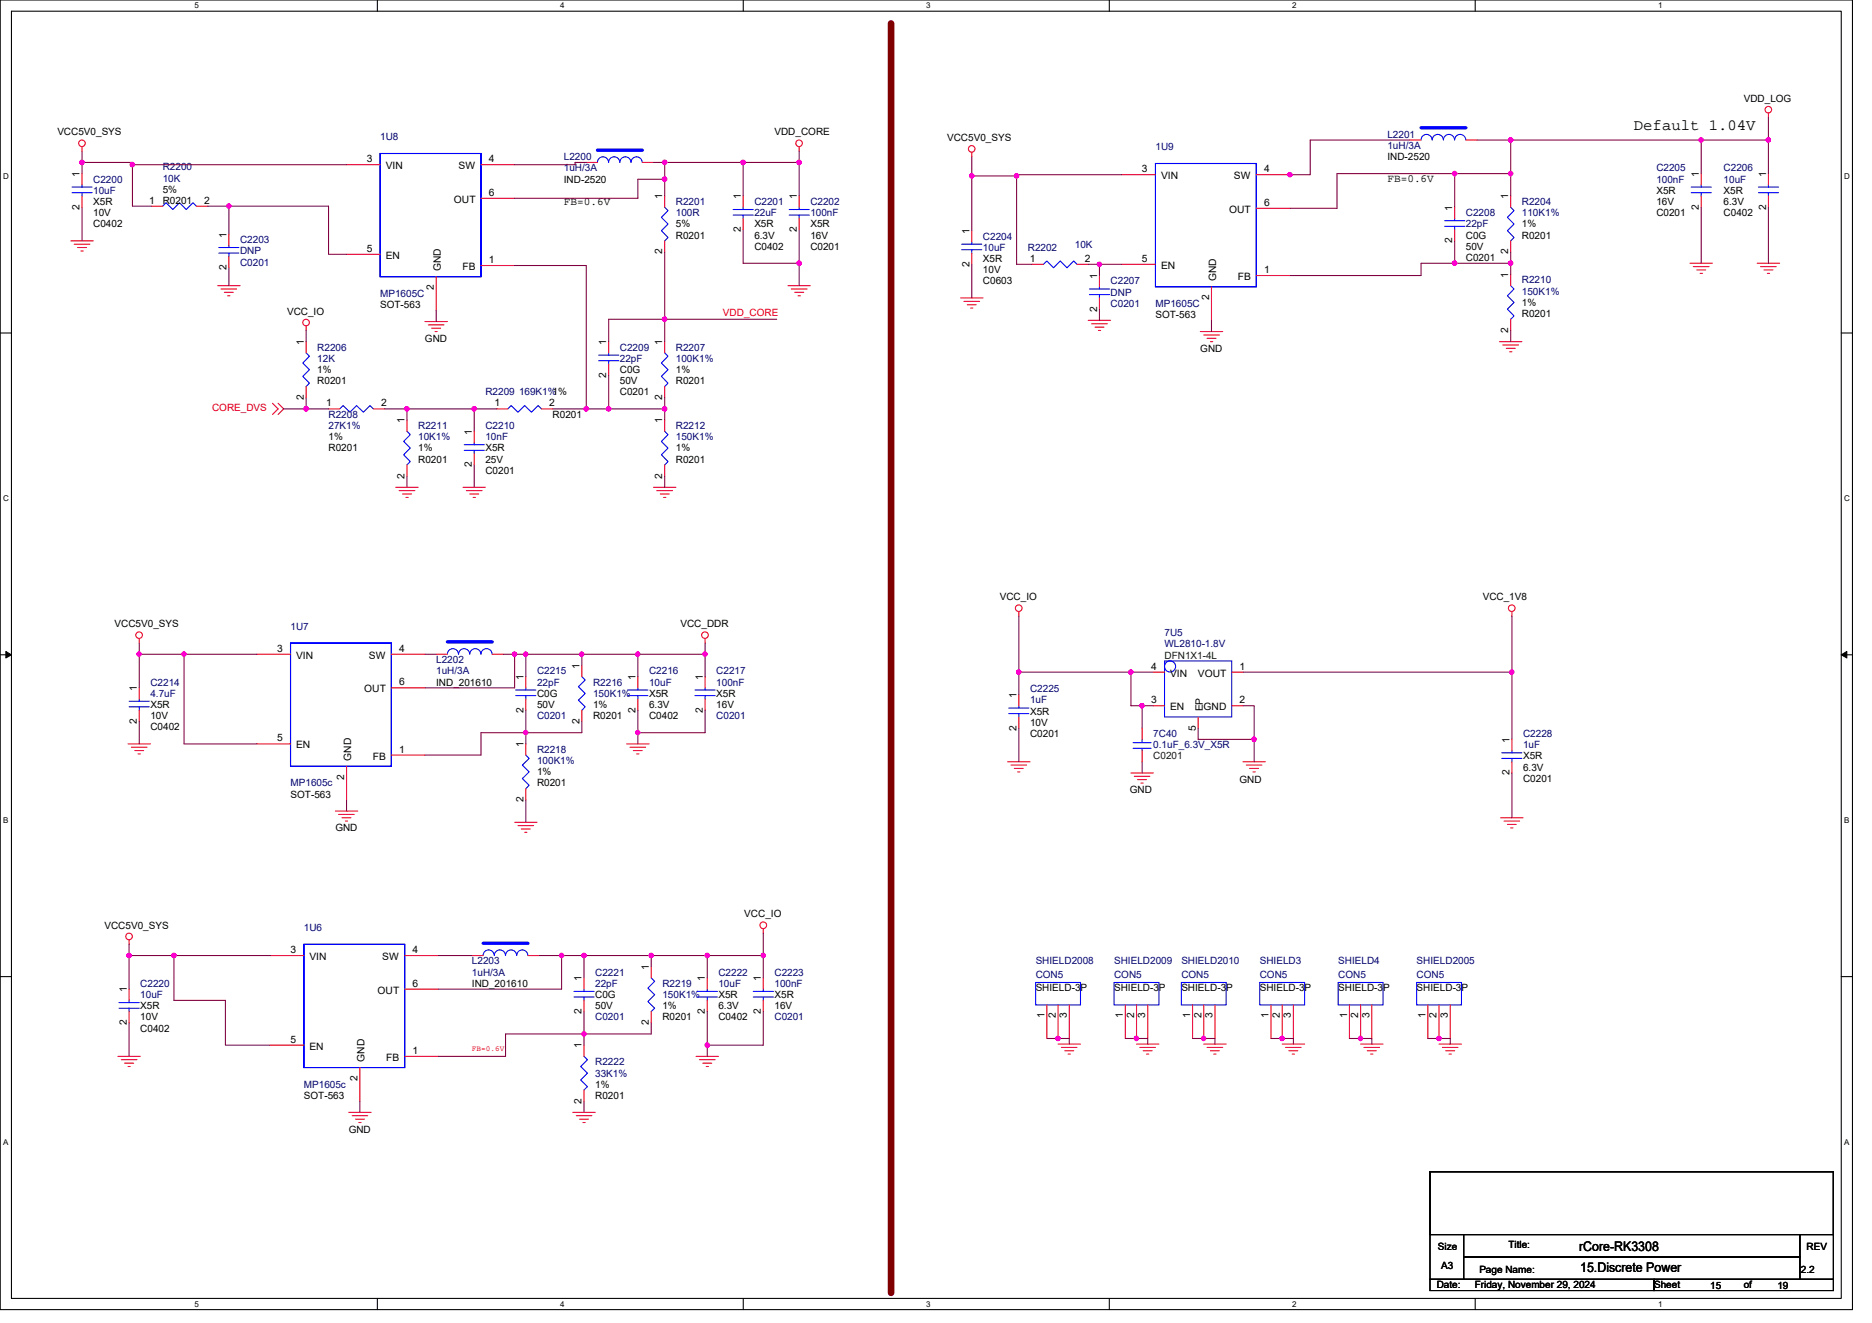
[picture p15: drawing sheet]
<svg xmlns="http://www.w3.org/2000/svg" width="297mm" height="210mm" viewBox="0 0 297 210" stroke-linecap="round" stroke-linejoin="round" font-family="sans-serif">
<defs><g id="words">
<text font-size="2.5" x="259.3" y="20.6">Default 1.04V</text>
<g font-size="2.1">
<text x="250.6" y="198.5">rCore-RK3308</text>
<text x="250.7" y="201.9">15.Discrete Power</text>
</g>
<g font-size="1.8">
<text x="220.2" y="28.9">FB=0.6V</text>
<text x="89.5" y="32.5">FB=0.6V</text>
</g>
<g font-size="1.6">
<text x="276.7" y="16.2">VDD_LOG</text>
<text x="9.1" y="21.5">VCC5V0_SYS</text>
<text x="122.9" y="21.5">VDD_CORE</text>
<text x="150.3" y="22.4">VCC5V0_SYS</text>
<text x="12.6" y="28.1" transform="rotate(-90 12.6 28.1)">1</text>
<text x="58.2" y="25.8">3</text>
<text x="61.2" y="26.9">VIN</text>
<text x="72.8" y="26.9">SW</text>
<text x="77.6" y="25.8">4</text>
<text x="89.5" y="29">IND-2520</text>
<text x="181.2" y="27.3">3</text>
<text x="184.2" y="28.4">VIN</text>
<text x="195.8" y="28.4">SW</text>
<text x="200.6" y="27.3">4</text>
<text x="220.2" y="25.4">IND-2520</text>
<text x="269.6" y="28.1" transform="rotate(-90 269.6 28.1)">1</text>
<text x="280.2" y="28.1" transform="rotate(-90 280.2 28.1)">1</text>
<text x="12.6" y="33.3" transform="rotate(-90 12.6 33.3)">2</text>
<text x="14.8" y="32.5">X5R</text>
<text x="14.8" y="34.3">10V</text>
<text x="23.7" y="32.3">1</text>
<text x="25.8" y="32.4">R0201</text>
<text x="25.8" y="30.6">5%</text>
<text x="32.4" y="32.3">2</text>
<text x="72" y="32.2">OUT</text>
<text x="77.6" y="31.1">6</text>
<text x="105.1" y="31.6" transform="rotate(-90 105.1 31.6)">1</text>
<text x="117.5" y="31.6" transform="rotate(-90 117.5 31.6)">1</text>
<text x="126.4" y="31.6" transform="rotate(-90 126.4 31.6)">1</text>
<text x="195" y="33.8">OUT</text>
<text x="200.6" y="32.7">6</text>
<text x="230.4" y="33.4" transform="rotate(-90 230.4 33.4)">1</text>
<text x="239.3" y="31.6" transform="rotate(-90 239.3 31.6)">1</text>
<text x="262.8" y="34.3">C0201</text>
<text x="262.8" y="30.8">X5R</text>
<text x="262.8" y="32.5">16V</text>
<text x="269.6" y="33.3" transform="rotate(-90 269.6 33.3)">2</text>
<text x="273.5" y="34.3">C0402</text>
<text x="273.5" y="30.8">X5R</text>
<text x="273.5" y="32.5">6.3V</text>
<text x="280.2" y="33.3" transform="rotate(-90 280.2 33.3)">2</text>
<text x="14.8" y="36.1">C0402</text>
<text x="35.9" y="37.7" transform="rotate(-90 35.9 37.7)">1</text>
<text x="58.2" y="40">5</text>
<text x="61.2" y="41.1">EN</text>
<text x="77.6" y="41.8">1</text>
<text x="105.1" y="40.4" transform="rotate(-90 105.1 40.4)">2</text>
<text x="107.2" y="37.9">R0201</text>
<text x="107.2" y="36.1">5%</text>
<text x="117.5" y="36.8" transform="rotate(-90 117.5 36.8)">2</text>
<text x="119.7" y="39.6">C0402</text>
<text x="119.7" y="36.1">X5R</text>
<text x="119.7" y="37.9">6.3V</text>
<text x="126.4" y="36.8" transform="rotate(-90 126.4 36.8)">2</text>
<text x="128.6" y="39.6">C0201</text>
<text x="128.6" y="36.1">X5R</text>
<text x="128.6" y="37.9">16V</text>
<text x="153.8" y="37.1" transform="rotate(-90 153.8 37.1)">1</text>
<text x="156" y="41.6">X5R</text>
<text x="163.4" y="41.6">1</text>
<text x="172.1" y="41.6">2</text>
<text x="181.2" y="41.6">5</text>
<text x="230.4" y="38.6" transform="rotate(-90 230.4 38.6)">2</text>
<text x="232.6" y="41.4">C0201</text>
<text x="232.6" y="37.9">C0G</text>
<text x="232.6" y="39.6">50V</text>
<text x="239.3" y="40.4" transform="rotate(-90 239.3 40.4)">2</text>
<text x="241.5" y="37.9">R0201</text>
<text x="241.5" y="36.1">1%</text>
<text x="35.9" y="42.9" transform="rotate(-90 35.9 42.9)">2</text>
<text x="68.8" y="46.1" transform="rotate(-90 68.8 46.1)">2</text>
<text x="70" y="43" transform="rotate(-90 70 43)">GND</text>
<text x="73.4" y="42.9">FB</text>
<text x="153.8" y="42.3" transform="rotate(-90 153.8 42.3)">2</text>
<text x="156" y="45.1">C0603</text>
<text x="156" y="43.4">10V</text>
<text x="174.1" y="44.3" transform="rotate(-90 174.1 44.3)">1</text>
<text x="184.2" y="42.7">EN</text>
<text x="191.9" y="47.7" transform="rotate(-90 191.9 47.7)">2</text>
<text x="193" y="44.6" transform="rotate(-90 193 44.6)">GND</text>
<text x="196.4" y="44.4">FB</text>
<text x="200.6" y="43.3">1</text>
<text x="239.3" y="44.1" transform="rotate(-90 239.3 44.1)">1</text>
<text x="45.5" y="50">VCC_IO</text>
<text x="60.3" y="48.9">SOT-563</text>
<text x="174.1" y="49.4" transform="rotate(-90 174.1 49.4)">2</text>
<text x="183.3" y="50.5">SOT-563</text>
<text x="239.3" y="52.8" transform="rotate(-90 239.3 52.8)">2</text>
<text x="241.5" y="50.3">R0201</text>
<text x="241.5" y="48.5">1%</text>
<text x="48.2" y="54.8" transform="rotate(-90 48.2 54.8)">1</text>
<text x="50.4" y="59.2">1%</text>
<text x="67.4" y="54.2">GND</text>
<text x="96.2" y="59.9" transform="rotate(-90 96.2 59.9)">2</text>
<text x="96.2" y="54.8" transform="rotate(-90 96.2 54.8)">1</text>
<text x="98.4" y="59.2">C0G</text>
<text x="105.1" y="54.8" transform="rotate(-90 105.1 54.8)">1</text>
<text x="107.2" y="59.2">1%</text>
<text x="190.5" y="55.8">GND</text>
<text x="48.2" y="63.5" transform="rotate(-90 48.2 63.5)">2</text>
<text x="50.4" y="61">R0201</text>
<text x="51.8" y="64.5">1</text>
<text x="60.5" y="64.5">2</text>
<text x="78.4" y="64.5">1</text>
<text x="87.2" y="64.5">2</text>
<text x="98.4" y="62.8">C0201</text>
<text x="98.4" y="61">50V</text>
<text x="105.1" y="63.5" transform="rotate(-90 105.1 63.5)">2</text>
<text x="107.2" y="61">R0201</text>
<text x="52.1" y="71.6">R0201</text>
<text x="52.1" y="69.9">1%</text>
<text x="64.2" y="67.2" transform="rotate(-90 64.2 67.2)">1</text>
<text x="66.4" y="71.6">1%</text>
<text x="74.9" y="69" transform="rotate(-90 74.9 69)">1</text>
<text x="77" y="71.6">X5R</text>
<text x="87.7" y="66.3">R0201</text>
<text x="105.1" y="67.2" transform="rotate(-90 105.1 67.2)">1</text>
<text x="107.2" y="71.6">1%</text>
<text x="64.2" y="75.9" transform="rotate(-90 64.2 75.9)">2</text>
<text x="66.4" y="73.4">R0201</text>
<text x="74.9" y="74.2" transform="rotate(-90 74.9 74.2)">2</text>
<text x="77" y="75.2">C0201</text>
<text x="77" y="73.4">25V</text>
<text x="105.1" y="75.9" transform="rotate(-90 105.1 75.9)">2</text>
<text x="107.2" y="73.4">R0201</text>
<text x="158.6" y="95.3">VCC_IO</text>
<text x="235.3" y="95.3">VCC_1V8</text>
<text x="18.2" y="99.6">VCC5V0_SYS</text>
<text x="108" y="99.6">VCC_DDR</text>
<text x="44" y="103.5">3</text>
<text x="47" y="104.6">VIN</text>
<text x="58.5" y="104.6">SW</text>
<text x="63.3" y="103.5">4</text>
<text x="83.1" y="107.9" transform="rotate(-90 83.1 107.9)">1</text>
<text x="91.9" y="106.2" transform="rotate(-90 91.9 106.2)">1</text>
<text x="100.8" y="107.9" transform="rotate(-90 100.8 107.9)">1</text>
<text x="111.5" y="107.9" transform="rotate(-90 111.5 107.9)">1</text>
<text x="182.6" y="106.3">4</text>
<text x="185.7" y="107.4">VIN</text>
<text x="190.1" y="107.4">VOUT</text>
<text x="196.7" y="106.3">1</text>
<text x="21.7" y="109.7" transform="rotate(-90 21.7 109.7)">1</text>
<text x="23.9" y="112.4">X5R</text>
<text x="57.8" y="109.9">OUT</text>
<text x="63.3" y="108.8">6</text>
<text x="69.2" y="108.8">IND_201610</text>
<text x="83.1" y="113.1" transform="rotate(-90 83.1 113.1)">2</text>
<text x="85.2" y="110.6">C0G</text>
<text x="85.2" y="112.4">50V</text>
<text x="94.1" y="112.4">1%</text>
<text x="100.8" y="113.1" transform="rotate(-90 100.8 113.1)">2</text>
<text x="103" y="110.6">X5R</text>
<text x="103" y="112.4">6.3V</text>
<text x="111.5" y="113.1" transform="rotate(-90 111.5 113.1)">2</text>
<text x="113.7" y="110.6">X5R</text>
<text x="113.7" y="112.4">16V</text>
<text x="161.3" y="110.8" transform="rotate(-90 161.3 110.8)">1</text>
<text x="163.4" y="113.4">X5R</text>
<text x="182.6" y="111.6">3</text>
<text x="185.7" y="112.7">EN</text>
<text x="190.9" y="112.9" transform="rotate(-90 190.9 112.9)">EP</text>
<text x="191" y="112.7">GND</text>
<text x="196.7" y="111.6">2</text>
<text x="21.7" y="114.9" transform="rotate(-90 21.7 114.9)">2</text>
<text x="23.9" y="115.9">C0402</text>
<text x="23.9" y="114.2">10V</text>
<text x="44" y="117.7">5</text>
<text x="47" y="118.8">EN</text>
<text x="63.3" y="119.5">1</text>
<text x="83.1" y="118.6" transform="rotate(-90 83.1 118.6)">1</text>
<text x="91.9" y="114.9" transform="rotate(-90 91.9 114.9)">2</text>
<text x="94.1" y="114.2">R0201</text>
<text x="103" y="114.2">C0402</text>
<text x="161.3" y="116" transform="rotate(-90 161.3 116)">2</text>
<text x="163.4" y="117">C0201</text>
<text x="163.4" y="115.2">10V</text>
<text x="189.7" y="116" transform="rotate(-90 189.7 116)">5</text>
<text x="239.5" y="117.9" transform="rotate(-90 239.5 117.9)">1</text>
<text x="54.6" y="123.8" transform="rotate(-90 54.6 123.8)">2</text>
<text x="55.7" y="120.7" transform="rotate(-90 55.7 120.7)">GND</text>
<text x="59.2" y="120.6">FB</text>
<text x="85.2" y="124.8">R0201</text>
<text x="85.2" y="123">1%</text>
<text x="179.3" y="125.9">GND</text>
<text x="196.7" y="124.3">GND</text>
<text x="239.5" y="123.1" transform="rotate(-90 239.5 123.1)">2</text>
<text x="241.7" y="124.1">C0201</text>
<text x="241.7" y="120.5">X5R</text>
<text x="241.7" y="122.3">6.3V</text>
<text x="46.1" y="126.6">SOT-563</text>
<text x="53.2" y="131.9">GND</text>
<text x="83.1" y="127.3" transform="rotate(-90 83.1 127.3)">2</text>
<text x="16.6" y="147.4">VCC5V0_SYS</text>
<text x="118.1" y="145.6">VCC_IO</text>
<text x="46.1" y="151.3">3</text>
<text x="49.1" y="152.4">VIN</text>
<text x="60.7" y="152.4">SW</text>
<text x="65.5" y="151.3">4</text>
<text x="92.3" y="155.7" transform="rotate(-90 92.3 155.7)">1</text>
<text x="103" y="154" transform="rotate(-90 103 154)">1</text>
<text x="111.8" y="155.7" transform="rotate(-90 111.8 155.7)">1</text>
<text x="120.7" y="155.7" transform="rotate(-90 120.7 155.7)">1</text>
<text x="20.1" y="157.5" transform="rotate(-90 20.1 157.5)">1</text>
<text x="22.3" y="160.2">X5R</text>
<text x="22.3" y="162">10V</text>
<text x="59.9" y="157.7">OUT</text>
<text x="65.5" y="156.6">6</text>
<text x="74.9" y="156.6">IND_201610</text>
<text x="92.3" y="160.9" transform="rotate(-90 92.3 160.9)">2</text>
<text x="94.4" y="158.4">C0G</text>
<text x="94.4" y="160.2">50V</text>
<text x="105.1" y="162">R0201</text>
<text x="105.1" y="160.2">1%</text>
<text x="111.8" y="160.9" transform="rotate(-90 111.8 160.9)">2</text>
<text x="114" y="162">C0402</text>
<text x="114" y="158.4">X5R</text>
<text x="114" y="160.2">6.3V</text>
<text x="120.7" y="160.9" transform="rotate(-90 120.7 160.9)">2</text>
<text x="122.9" y="158.4">X5R</text>
<text x="122.9" y="160.2">16V</text>
<text x="164.3" y="157.4">SHIELD-3P</text>
<text x="165.7" y="161.6" transform="rotate(-90 165.7 161.6)">1</text>
<text x="167.5" y="161.6" transform="rotate(-90 167.5 161.6)">2</text>
<text x="169.3" y="161.6" transform="rotate(-90 169.3 161.6)">3</text>
<text x="176.8" y="157.4">SHIELD-3P</text>
<text x="178.2" y="161.6" transform="rotate(-90 178.2 161.6)">1</text>
<text x="180" y="161.6" transform="rotate(-90 180 161.6)">2</text>
<text x="181.7" y="161.6" transform="rotate(-90 181.7 161.6)">3</text>
<text x="187.4" y="157.4">SHIELD-3P</text>
<text x="188.8" y="161.6" transform="rotate(-90 188.8 161.6)">1</text>
<text x="190.6" y="161.6" transform="rotate(-90 190.6 161.6)">2</text>
<text x="192.4" y="161.6" transform="rotate(-90 192.4 161.6)">3</text>
<text x="199.9" y="157.4">SHIELD-3P</text>
<text x="201.3" y="161.6" transform="rotate(-90 201.3 161.6)">1</text>
<text x="203.1" y="161.6" transform="rotate(-90 203.1 161.6)">2</text>
<text x="204.8" y="161.6" transform="rotate(-90 204.8 161.6)">3</text>
<text x="212.3" y="157.4">SHIELD-3P</text>
<text x="213.7" y="161.6" transform="rotate(-90 213.7 161.6)">1</text>
<text x="215.5" y="161.6" transform="rotate(-90 215.5 161.6)">2</text>
<text x="217.3" y="161.6" transform="rotate(-90 217.3 161.6)">3</text>
<text x="224.8" y="157.4">SHIELD-3P</text>
<text x="226.2" y="161.6" transform="rotate(-90 226.2 161.6)">1</text>
<text x="228" y="161.6" transform="rotate(-90 228 161.6)">2</text>
<text x="229.7" y="161.6" transform="rotate(-90 229.7 161.6)">3</text>
<text x="20.1" y="162.7" transform="rotate(-90 20.1 162.7)">2</text>
<text x="22.3" y="163.7">C0402</text>
<text x="46.1" y="165.5">5</text>
<text x="49.1" y="166.6">EN</text>
<text x="65.5" y="167.3">1</text>
<text x="92.3" y="166.4" transform="rotate(-90 92.3 166.4)">1</text>
<text x="103" y="162.7" transform="rotate(-90 103 162.7)">2</text>
<text x="56.7" y="171.6" transform="rotate(-90 56.7 171.6)">2</text>
<text x="57.8" y="168.6" transform="rotate(-90 57.8 168.6)">GND</text>
<text x="61.3" y="168.4">FB</text>
<text x="94.4" y="172.6">1%</text>
<text x="48.2" y="174.4">SOT-563</text>
<text x="55.3" y="179.7">GND</text>
<text x="92.3" y="175.2" transform="rotate(-90 92.3 175.2)">2</text>
<text x="94.4" y="174.4">R0201</text>
<text x="228.2" y="198.4">Size</text>
<text x="228.7" y="201.4">A3</text>
<text x="234.7" y="202">Page Name:</text>
<text x="239.3" y="198.1">Title:</text>
<text x="285.8" y="202">2.2</text>
<text x="286.7" y="198.4">REV</text>
<text x="228" y="204.5">Date:</text>
<text x="234" y="204.5">Friday, November 29, 2024</text>
<text x="262.5" y="204.5">Sheet</text>
<text x="271.4" y="204.6">15</text>
<text x="276.7" y="204.5">of</text>
<text x="282" y="204.6">19</text>
</g>
<g font-size="1.6" fill="#000080">
<text x="60.3" y="22.2">1U8</text>
<text x="183.3" y="23.8">1U9</text>
<text x="220.2" y="21.9">L2201</text>
<text x="220.2" y="23.6">1uH/3A</text>
<text x="14.8" y="29">C2200</text>
<text x="25.8" y="27">R2200</text>
<text x="25.8" y="28.8">10K</text>
<text x="89.5" y="25.4">L2200</text>
<text x="89.5" y="27.2">1uH/3A</text>
<text x="262.8" y="27.2">C2205</text>
<text x="262.8" y="29">100nF</text>
<text x="273.5" y="27.2">C2206</text>
<text x="273.5" y="29">10uF</text>
<text x="14.8" y="30.8">10uF</text>
<text x="107.2" y="32.5">R2201</text>
<text x="107.2" y="34.3">100R</text>
<text x="119.7" y="32.5">C2201</text>
<text x="119.7" y="34.3">22uF</text>
<text x="128.6" y="32.5">C2202</text>
<text x="128.6" y="34.3">100nF</text>
<text x="232.6" y="34.3">C2208</text>
<text x="241.5" y="32.5">R2204</text>
<text x="241.5" y="34.3">110K1%</text>
<text x="38.1" y="38.6">C2203</text>
<text x="38.1" y="40.4">DNP</text>
<text x="156" y="38">C2204</text>
<text x="156" y="39.8">10uF</text>
<text x="163.1" y="39.8">R2202</text>
<text x="170.6" y="39.3">10K</text>
<text x="232.6" y="36.1">22pF</text>
<text x="38.1" y="42.1">C0201</text>
<text x="60.3" y="47.1">MP1605C</text>
<text x="176.2" y="45.1">C2207</text>
<text x="176.2" y="46.9">DNP</text>
<text x="241.5" y="45">R2210</text>
<text x="241.5" y="46.8">150K1%</text>
<text x="176.2" y="48.7">C0201</text>
<text x="183.3" y="48.7">MP1605C</text>
<text x="50.4" y="55.6">R2206</text>
<text x="50.4" y="57.4">12K</text>
<text x="98.4" y="55.6">C2209</text>
<text x="98.4" y="57.4">22pF</text>
<text x="107.2" y="55.6">R2207</text>
<text x="107.2" y="57.4">100K1%</text>
<text x="77" y="62.8">R2209 169K1%1%</text>
<text x="52.1" y="66.3">R2208</text>
<text x="52.1" y="68.1">27K1%</text>
<text x="66.4" y="68.1">R2211</text>
<text x="66.4" y="69.9">10K1%</text>
<text x="77" y="68.1">C2210</text>
<text x="77" y="69.9">10nF</text>
<text x="107.2" y="68.1">R2212</text>
<text x="107.2" y="69.9">150K1%</text>
<text x="46.1" y="99.9">1U7</text>
<text x="184.8" y="101">7U5</text>
<text x="69.2" y="105.3">L2202</text>
<text x="69.2" y="107">1uH/3A</text>
<text x="85.2" y="107">C2215</text>
<text x="103" y="107">C2216</text>
<text x="113.7" y="107">C2217</text>
<text x="184.8" y="102.8">WL2810-1.8V</text>
<text x="23.9" y="108.8">C2214</text>
<text x="23.9" y="110.6">4.7uF</text>
<text x="85.2" y="108.8">22pF</text>
<text x="94.1" y="108.8">R2216</text>
<text x="94.1" y="110.6">150K1%</text>
<text x="103" y="108.8">10uF</text>
<text x="113.7" y="108.8">100nF</text>
<text x="163.4" y="109.9">C2225</text>
<text x="163.4" y="111.7">1uF</text>
<text x="85.2" y="114.2">C0201</text>
<text x="85.2" y="119.5">R2218</text>
<text x="113.7" y="114.2">C0201</text>
<text x="183" y="117">7C40</text>
<text x="183" y="118.8">0.1uF_6.3V_X5R</text>
<text x="241.7" y="117">C2228</text>
<text x="241.7" y="118.8">1uF</text>
<text x="46.1" y="124.8">MP1605c</text>
<text x="85.2" y="121.3">100K1%</text>
<text x="48.2" y="147.7">1U6</text>
<text x="74.9" y="153.1">L2203</text>
<text x="74.9" y="154.9">1uH/3A</text>
<text x="94.4" y="154.9">C2221</text>
<text x="114" y="154.9">C2222</text>
<text x="122.9" y="154.9">C2223</text>
<text x="164.3" y="153.1">SHIELD2008</text>
<text x="164.3" y="155.2">CON5</text>
<text x="176.8" y="153.1">SHIELD2009</text>
<text x="176.8" y="155.2">CON5</text>
<text x="187.4" y="153.1">SHIELD2010</text>
<text x="187.4" y="155.2">CON5</text>
<text x="199.9" y="153.1">SHIELD3</text>
<text x="199.9" y="155.2">CON5</text>
<text x="212.3" y="153.1">SHIELD4</text>
<text x="212.3" y="155.2">CON5</text>
<text x="224.8" y="153.1">SHIELD2005</text>
<text x="224.8" y="155.2">CON5</text>
<text x="22.3" y="156.6">C2220</text>
<text x="22.3" y="158.4">10uF</text>
<text x="94.4" y="156.6">22pF</text>
<text x="94.4" y="162">C0201</text>
<text x="105.1" y="156.6">R2219</text>
<text x="105.1" y="158.4">150K1%</text>
<text x="114" y="156.6">10uF</text>
<text x="122.9" y="156.6">100nF</text>
<text x="122.9" y="162">C0201</text>
<text x="48.2" y="172.6">MP1605c</text>
<text x="94.4" y="169.1">R2222</text>
<text x="94.4" y="170.9">33K1%</text>
</g>
<text font-size="1.6" fill="#f00" x="114.7" y="50.2">VDD_CORE</text>
<text font-size="1.6" fill="#d50000" x="33.7" y="65.3">CORE_DVS</text>
<g font-size="1.6" fill="#004000">
<text x="184.8" y="104.5">DFN1X1-4L</text>
<text x="183" y="120.5">C0201</text>
</g>
<g font-size="1.3">
<text x="30.8" y="1.3">5</text>
<text x="88.9" y="1.3">4</text>
<text x="147" y="1.3">3</text>
<text x="205" y="1.3">2</text>
<text x="263.1" y="1.3">1</text>
<text x=".5" y="28.4">D</text>
<text x="292.6" y="28.4">D</text>
<text x=".5" y="79.5">C</text>
<text x="292.6" y="79.5">C</text>
<text x=".5" y="130.6">B</text>
<text x="292.6" y="130.6">B</text>
<text x=".5" y="181.7">A</text>
<text x="292.6" y="181.7">A</text>
<text x="30.8" y="207.4">5</text>
<text x="88.9" y="207.4">4</text>
<text x="147" y="207.4">3</text>
<text x="205" y="207.4">2</text>
<text x="263.1" y="207.4">1</text>
</g>
<text font-size="1.2" fill="#f00" x="74.9" y="166.9">FB=0.6V</text>
</g></defs>
<path d="M0 0h293.9v207.9h-293.9zM1.8 1.8h290.4v204.3h-290.4z" fill="none" stroke="#000" stroke-width=".17"/>
<g fill="#fff">
<path d="M30.8 .2h.7v1.4h-.7z"/>
<path d="M30.8 206.3h.7v1.4h-.7z"/>
</g>
<path d="M59.9 0v1.8M59.9 206.1v1.8" fill="none" stroke="#000" stroke-width=".17"/>
<g fill="#fff">
<path d="M88.9 .2h.7v1.4h-.7z"/>
<path d="M88.9 206.3h.7v1.4h-.7z"/>
</g>
<path d="M117.9 0v1.8M117.9 206.1v1.8" fill="none" stroke="#000" stroke-width=".17"/>
<g fill="#fff">
<path d="M147 .2h.7v1.4h-.7z"/>
<path d="M147 206.3h.7v1.4h-.7z"/>
</g>
<path d="M176 0v1.8M176 206.1v1.8" fill="none" stroke="#000" stroke-width=".17"/>
<g fill="#fff">
<path d="M205 .2h.7v1.4h-.7z"/>
<path d="M205 206.3h.7v1.4h-.7z"/>
</g>
<path d="M234.1 0v1.8M234.1 206.1v1.8" fill="none" stroke="#000" stroke-width=".17"/>
<g fill="#fff">
<path d="M263.1 .2h.7v1.4h-.7z"/>
<path d="M263.1 206.3h.7v1.4h-.7z"/>
<path d="M.5 27.3h.9v1.4h-.9z"/>
<path d="M292.6 27.3h.9v1.4h-.9z"/>
<path d="M.5 78.4h.9v1.4h-.9z"/>
<path d="M292.6 78.4h.9v1.4h-.9z"/>
</g>
<path d="M0 52.9h1.8M292.2 52.9h1.7" fill="none" stroke="#000" stroke-width=".17"/>
<g fill="#fff">
<path d="M.5 129.5h.8v1.4h-.8z"/>
<path d="M292.6 129.5h.9v1.4h-.9z"/>
</g>
<path d="M0 103.9h1.8M292.2 103.9h1.7" fill="none" stroke="#000" stroke-width=".17"/>
<path d="M.9 103.4l.9 .5-.9 .5zM292.2 103.9l.8-.5v1z" fill="#000" stroke="#000" stroke-width=".16"/>
<g fill="#fff">
<path d="M.5 180.5h.8v1.4h-.8z"/>
<path d="M292.6 180.5h.9v1.4h-.9z"/>
</g>
<path d="M0 155h1.8M292.2 155h1.7M226.9 186h64v9.9h-64zM226.9 195.9h5.3v7.2h-5.3zM232.2 195.9h53.4v3.6h-53.4zM232.2 199.5h53.4v3.6h-53.4zM285.6 195.9h5.3v7.2h-5.3zM226.9 203.1h35.6v1.7h-35.6zM262.5 203.1h28.4v1.7h-28.4z" fill="none" stroke="#000" stroke-width=".17"/>
<path d="M141.4 3.7v201.5" fill="none" stroke="#800000" stroke-width="1.1"/>
<g fill="none" stroke="#f00" stroke-width=".17">
<path d="M280.6 17.9v.8M11.2 38.2h3.6M11.8 38.8h2.5M12.3 39.3h1.4M12.8 39.8h.4M13 27.6v1.7M13 31.1v1.8M13 23.3v.7M24 32.7h1.8M31.2 32.7h1.7M36.3 37.2v1.7M55 26.1h5.3"/>
<path d="M76.3 26.1h5.4M76.3 31.5h5.4M93 25.8h1.8M101.9 25.8h1.8M105.5 31.1v1.8M105.5 38.2v1.8M117.9 31.1v1.8M117.9 34.7v1.7M126.8 23.3v.7M126.8 31.1v1.8M126.8 34.7v1.7M154.2 24.2v.7"/>
<path d="M154.2 36.6v1.8M178 27.7h5.3M199.3 27.7h5.4M199.3 33.1h5.4M223.7 22.2h1.8M230.8 32.9v1.8M230.8 36.4v1.8M232.6 22.2h1.8M239.7 31.1v1.8M239.7 38.2v1.8M269.9 27.6v1.7M269.9 31.1v1.8"/>
<path d="M280.6 27.6v1.7M280.6 31.1v1.8M34.5 45.3h3.6M35.1 45.9h2.4M35.6 46.4h1.4M36.1 46.9h.4M36.3 40.7v1.8M48.6 51.7v.8M48.6 54.2v1.8M55 40.4h5.3M67.4 51h3.6M68 51.6h2.4"/>
<path d="M68.5 52.1h1.4M69 52.6h.4M69.2 43.9v5.4M76.3 42.1h5.4M96.6 54.2v1.8M96.6 57.8v1.8M105.5 54.2v1.8M125 45.3h3.6M125.6 45.9h2.5M126.1 46.4h1.4M126.6 46.9h.4M152.4 47.3h3.6"/>
<path d="M152.9 47.8h2.5M153.5 48.4h1.4M154 48.9h.4M154.2 40.2v1.8M163.8 42h1.8M170.9 42h1.8M172.7 50.8h3.5M173.2 51.4h2.5M173.8 51.9h1.4M174.3 52.5h.3M174.5 43.7v1.8M174.5 47.3v1.8"/>
<path d="M178 42h5.3M190.5 52.6h3.5M191 53.2h2.5M191.5 53.7h1.5M192.1 54.2h.3M192.2 45.5v5.3M199.3 43.7h5.4M237.9 54.2h3.6M238.5 54.8h2.5M239 55.3h1.4M239.5 55.8h.4M239.7 43.6v1.7"/>
<path d="M239.7 50.7v1.8M268.2 41.8h3.5M268.7 42.3h2.5M269.2 42.8h1.5M269.8 43.4h.3M278.8 41.8h3.6M279.4 42.3h2.5M279.9 42.8h1.4M280.4 43.4h.4M48.6 61.3v1.8M52.1 64.9h1.8M59.2 64.9h1.8"/>
<path d="M62.8 77.3h3.6M63.3 77.9h2.5M63.9 78.4h1.4M64.4 79h.4M64.6 66.7v1.8M64.6 73.8v1.8M73.5 77.3h3.5M74 77.9h2.5M74.5 78.4h1.5M75.1 79h.3M75.2 68.5v1.7M75.2 72v1.8"/>
<path d="M78.8 64.9h1.8M85.9 64.9h1.8M103.7 77.3h3.5M104.2 77.9h2.5M104.8 78.4h1.4M105.3 79h.4M105.5 66.7v1.8M105.5 73.8v1.8M105.5 61.3v1.8M161.7 97.1v.7M239.9 97.1v.7M20.3 118.1h3.6"/>
<path d="M20.8 118.6h2.5M21.4 119.1h1.4M21.9 119.7h.4M22.1 101.3v.8M22.1 109.2v1.8M22.1 112.7v1.8M40.8 103.8h5.3M40.8 118.1h5.3M62.1 119.8h5.3M62.1 103.8h5.3M62.1 109.2h5.3M69.2 103.8h1.8"/>
<path d="M78.1 103.8h1.8M83.4 107.4v1.8M83.4 111v1.7M83.4 118.1v1.7M92.3 105.6v1.8M92.3 112.7v1.8M99.4 118.1h3.6M100 118.6h2.4M100.5 119.1h1.4M101 119.7h.4M101.2 107.4v1.8M101.2 111v1.7"/>
<path d="M111.9 101.3v.8M111.9 107.4v1.8M111.9 111v1.7M161.7 110.2v1.8M161.7 113.8v1.8M181.2 119.1v1.8M181.2 115.6v1.7M183 106.7h1.8M183 112h1.8M190.1 113.8v1.8M195.4 112h1.8M195.4 106.7h1.8"/>
<path d="M239.9 117.3v1.8M53.2 128.7h3.6M53.7 129.3h2.5M54.3 129.8h1.4M54.8 130.3h.4M55 121.6v5.4M81.7 130.5h3.5M82.2 131h2.5M82.7 131.6h1.4M83.2 132.1h.4M83.4 125.2v1.8M159.9 120.9h3.5"/>
<path d="M160.4 121.4h2.5M160.9 122h1.5M161.5 122.5h.3M179.4 122.7h3.6M180 123.2h2.5M180.5 123.7h1.4M181 124.3h.4M197.2 120.9h3.6M197.8 121.4h2.4M198.3 122h1.4M198.8 122.5h.4M238.1 129.8h3.6"/>
<path d="M238.7 130.3h2.4M239.2 130.9h1.4M239.7 131.4h.4M239.9 120.9v1.8M20.5 149.2v.7M20.5 157v1.8M42.9 151.7h5.3M64.2 151.7h5.4M64.2 157h5.4M74.9 151.7h1.8M83.8 151.7h1.8M92.7 155.2v1.8"/>
<path d="M92.7 158.8v1.7M103.3 153.4v1.8M112.2 155.2v1.8M112.2 158.8v1.7M121.1 147.4v.7M121.1 155.2v1.8M121.1 158.8v1.7M166.1 159.5v5.3M167.9 159.5v5.3M169.7 159.5v5.3M178.6 159.5v5.3M180.3 159.5v5.3"/>
<path d="M182.1 159.5v5.3M189.2 159.5v5.3M191 159.5v5.3M192.8 159.5v5.3M201.7 159.5v5.3M203.5 159.5v5.3M205.2 159.5v5.3M214.1 159.5v5.3M215.9 159.5v5.3M217.7 159.5v5.3M226.6 159.5v5.3M228.3 159.5v5.3"/>
<path d="M230.1 159.5v5.3M18.7 167.7h3.6M19.2 168.2h2.5M19.8 168.7h1.4M20.3 169.3h.4M20.5 160.5v1.8M42.9 165.9h5.3M55.3 176.6h3.6M55.9 177.1h2.5M56.4 177.6h1.4M56.9 178.2h.4M57.1 169.4v5.4"/>
<path d="M64.2 167.7h5.4M90.9 176.6h3.5M91.4 177.1h2.5M92 177.6h1.4M92.5 178.2h.4M92.7 165.9v1.8M92.7 173v1.8M103.3 160.5v1.8M110.4 167.7h3.6M111 168.2h2.5M111.5 168.7h1.4M112.1 169.3h.3"/>
<path d="M167.9 165.7h3.5M168.4 166.2h2.5M168.9 166.8h1.5M169.5 167.3h.3M180.3 165.7h3.6M180.9 166.2h2.4M181.4 166.8h1.4M181.9 167.3h.4M191 165.7h3.6M191.5 166.2h2.5M192.1 166.8h1.4M192.6 167.3h.4"/>
<path d="M203.5 165.7h3.5M204 166.2h2.5M204.5 166.8h1.4M205 167.3h.4M215.9 165.7h3.6M216.4 166.2h2.5M217 166.8h1.4M217.5 167.3h.3M228.3 165.7h3.6M228.9 166.2h2.4M229.4 166.8h1.4M229.9 167.3h.4"/>
<circle cx="280.6" cy="17.4" r=".52"/>
<circle cx="13" cy="22.7" r=".52"/>
<circle cx="126.8" cy="22.7" r=".52"/>
<circle cx="154.2" cy="23.6" r=".52"/>
<circle cx="48.6" cy="51.2" r=".52"/>
<circle cx="161.7" cy="96.5" r=".52"/>
<circle cx="239.9" cy="96.5" r=".52"/>
<circle cx="22.1" cy="100.8" r=".52"/>
<circle cx="111.9" cy="100.8" r=".52"/>
<circle cx="20.5" cy="148.6" r=".53"/>
<circle cx="121.1" cy="146.9" r=".53"/>
</g>
<path d="M43.2 64l.9 .9-.9 .9M44.1 64l.9 .9-.9 .9" fill="none" stroke="#d50000" stroke-width=".17"/>
<g fill="none" stroke="#00f" stroke-width=".17">
<path d="M11.4 30.6h3.2M11.4 29.7h3.2M13 29.3v.4M13 30.6v.5M25.8 32.7l.5-.5 1.1 1.1 1.1-1.1 1 1.1 1.1-1.1 .6 .5M34.7 39.3h3.2M36.3 38.9v.4M60.3 24.4h16v19.5h-16zM96.6 25.8a.88 .88 0 0 0-.9-.9 .88 .88 0 0 0-.9 .9M101.9 25.8a.89 .89 0 0 0-.9-.9 .89 .89 0 0 0-.9 .9 .89 .89 0 0 0-.9-.9 .89 .89 0 0 0-.9 .9 .88 .88 0 0 0-.8-.9 .88 .88 0 0 0-.9 .9M105.5 32.9l.5 .5-1.1 1.1 1.1 1.1-1.1 1 1.1 1.1-.5 .5M116.3 34.1h3.2"/>
<path d="M116.3 33.3h3.2M117.9 32.9v.4M117.9 34.1v.6M125.2 34.1h3.2M125.2 33.3h3.2M126.8 32.9v.4M126.8 34.1v.6M152.6 39.6h3.2M152.6 38.8h3.2M154.2 38.4v.4M154.2 39.6v.6M183.3 26h16v19.5h-16z"/>
<path d="M227.2 22.2a.88 .88 0 0 0-.8-.9 .88 .88 0 0 0-.9 .9M229 22.2a.88 .88 0 0 0-.9-.9 .88 .88 0 0 0-.8 .9M229.2 35.9h3.2M229.2 35h3.2M230.8 22.2a.88 .88 0 0 0-.9-.9 .88 .88 0 0 0-.9 .9M230.8 34.7v.3M230.8 35.9v.5M232.6 22.2a.88 .88 0 0 0-.9-.9 .88 .88 0 0 0-.9 .9M239.7 32.9l.5 .5-1 1.1 1 1.1-1 1 1 1.1-.5 .5M268.3 30.6h3.2M268.3 29.7h3.2M269.9 29.3v.4"/>
<path d="M269.9 30.6v.5M279 30.6h3.2M279 29.7h3.2M280.6 29.3v.4M280.6 30.6v.5M34.7 40.2h3.2M36.3 40.2v.5M48.6 56l.5 .5-1.1 1.1 1.1 1.1-1.1 1 1.1 1.1-.5 .5M95 57.3h3.2M95 56.4h3.2M96.6 56v.4M96.6 57.3v.5"/>
<path d="M105.5 56l.5 .5-1.1 1.1 1.1 1.1-1.1 1 1.1 1.1-.5 .5M165.6 42l.5-.6 1.1 1.1 1-1.1 1.1 1.1 1.1-1.1 .5 .6M172.9 46.8h3.2M172.9 45.9h3.2M174.5 45.5v.4M174.5 46.8v.5M239.7 45.3l.5 .6-1 1 1 1.1-1 1.1 1 1-.5 .6M53.9 64.9l.5-.5 1.1 1 1.1-1 1.1 1 1-1 .5 .5M64.6 68.5l.5 .5-1.1 1.1 1.1 1-1.1 1.1 1.1 1.1-.5 .5M73.7 71.5h3.2M73.7 70.6h3.2M75.2 70.2v.4"/>
<path d="M75.2 71.5v.5M80.6 64.9l.5-.5 1.1 1 1-1 1.1 1 1.1-1 .5 .5M105.5 68.5l.5 .5-1.1 1.1 1.1 1-1.1 1.1 1.1 1.1-.5 .5M20.5 112.2h3.2M20.5 111.3h3.2M22.1 112.2v.5M22.1 111v.3M46.1 102.1h16v19.5h-16zM78.1 103.8a.89 .89 0 0 0-.9-.8 .89 .89 0 0 0-.9 .8 .89 .89 0 0 0-.9-.8 .89 .89 0 0 0-.9 .8 .89 .89 0 0 0-.9-.8 .89 .89 0 0 0-.9 .8 .88 .88 0 0 0-.8-.8 .88 .88 0 0 0-.9 .8M81.8 110.4h3.2M81.8 109.5h3.2M83.4 109.2v.3"/>
<path d="M83.4 110.4v.6M83.4 119.8l.6 .6-1.1 1 1.1 1.1-1.1 1.1 1.1 1-.6 .6M92.3 107.4l.6 .5-1.1 1.1 1.1 1.1-1.1 1 1.1 1.1-.6 .5M99.6 110.4h3.2M99.6 109.5h3.2M101.2 109.2v.3M101.2 110.4v.6M110.3 110.4h3.2M110.3 109.5h3.2M111.9 109.2v.3M111.9 110.4v.6M160.1 113.3h3.2"/>
<path d="M160.1 112.4h3.2M161.7 112v.4M161.7 113.3v.5M179.8 117.9h2.8M179.8 118.8h2.8M181.2 118.8v.3M181.2 117.3v.6M184.8 104.9h10.6v8.9h-10.6zM238.3 119.5h3.2M239.9 119.1v.4M238.3 120.4h3.2M239.9 120.4v.5"/>
<path d="M18.9 159.1h3.2M20.5 158.8v.3M48.2 149.9h16v19.5h-16zM83.8 151.6a.89 .89 0 0 0-.9-.8 .89 .89 0 0 0-.9 .8 .89 .89 0 0 0-.9-.8 .89 .89 0 0 0-.9 .8 .89 .89 0 0 0-.9-.8 .89 .89 0 0 0-.9 .8 .88 .88 0 0 0-.9-.8 .88 .88 0 0 0-.8 .8M91.1 158.2h3.2M91.1 157.4h3.2M92.7 157v.4M92.7 158.2v.6M103.3 155.2l.6 .5-1.1 1.1 1.1 1.1-1.1 1.1 1.1 1-.6 .5M110.6 158.2h3.2M110.6 157.4h3.2M112.2 157v.4"/>
<path d="M112.2 158.2v.6M119.5 158.2h3.2M119.5 157.4h3.2M121.1 157v.4M121.1 158.2v.6M164.3 155.9h7.1v3.6h-7.1zM176.8 155.9h7.1v3.6h-7.1zM187.4 155.9h7.2v3.6h-7.2zM199.9 155.9h7.1v3.6h-7.1zM212.3 155.9h7.2v3.6h-7.2zM224.8 155.9h7.1v3.6h-7.1zM18.9 160h3.2"/>
<path d="M20.5 160v.5M92.7 167.7l.5 .5-1.1 1.1 1.1 1-1.1 1.1 1.1 1.1-.5 .5"/>
<circle cx="185.7" cy="105.8" r=".88"/>
</g>
<path d="M94.8 23.8h7.1M225.5 20.3h7.1M71 101.9h7.1M76.7 149.7h7.1" fill="none" stroke="#00f" stroke-width=".53"/>
<g fill="none" stroke="#800040" stroke-width=".17">
<path d="M280.6 18.7v3.5M13 25.8h8v.3M13 24v1.8M13 25.8v1.8M13 32.9v5.3M21 26.1h34M21 26.1v6.6h3M32.9 32.7h3.4M36.3 32.7v4.5M36.3 32.7h15.8v7.7h2.9M93 25.8h-1.8v.3h-9.5M103.7 25.8h1.8"/>
<path d="M105.5 25.8h12.4M105.5 25.8v2.6M105.5 28.4h-4.3v3.1h-19.5M105.5 28.4v2.7M117.9 36.4v5.4h8.9M117.9 25.8v5.3M117.9 25.8h8.9M126.8 36.4v5.4M126.8 25.8v5.3M126.8 24v1.8M154.2 27.9v8.7M154.2 24.9v3"/>
<path d="M154.2 27.9h7.1M161.3 27.9v14.1h2.5M178 27.7h-16.7v.2M223.7 22.2h-15.8v5.5h-3.4M230.8 27.6h-18.7v5.5h-7.4M230.8 27.6h8.9M230.8 38.2v3.6M230.8 27.6v5.3M234.4 22.2h5.3M239.7 22.2h30.2M239.7 27.6v3.5M239.7 22.2v5.4"/>
<path d="M269.9 32.9v8.9M269.9 22.2h10.7M269.9 22.2v5.4M280.6 22.2v5.4M280.6 32.9v8.9M36.3 42.5v2.8M48.6 52.5v1.7M69.2 49.3v1.7M81.7 42.1h11.3v22.8M96.6 59.6v5.3M105.5 50.7h17.8M105.5 50.7v3.5"/>
<path d="M105.5 50.7h-8.9v3.5M105.5 40v10.7M126.8 41.8v3.5M154.2 42v5.3M172.7 42h1.8M174.5 42h3.5M174.5 49.1v1.7M174.5 42v1.7M192.2 50.8v1.8M230.8 41.8h8.9M230.8 41.8h-5.3v1.9h-20.8M239.7 40v1.8"/>
<path d="M239.7 52.5v1.7M239.7 41.8v1.8M45 64.9h3.6M48.6 63.1v1.8h3.5M61 64.9h3.6M64.6 75.6v1.7M64.6 64.9v1.8M64.6 64.9h10.6M75.2 64.9v3.6M75.2 64.9h3.6M75.2 73.8v3.5M87.7 64.9h5.3"/>
<path d="M93 64.9h3.6M96.6 64.9h8.9M105.5 75.6v1.7M105.5 64.9v1.8M105.5 63.1v1.8M161.7 97.8v8.9M239.9 97.8v8.9M22.1 102.1v1.7M22.1 103.8v5.4M22.1 103.8h7.1M22.1 114.5v3.6M29.2 103.8h11.6"/>
<path d="M29.2 103.8v14.3h11.6M67.4 103.8h1.8M79.9 103.8h1.8M81.7 103.8h1.7M81.7 103.8v5.4h-14.3M83.4 103.8h8.9M83.4 103.8v3.6M83.4 112.7v3.6M83.4 116.3h-7.1v3.5h-8.9M83.4 116.3v1.8M92.3 103.8v1.8M92.3 114.5v1.8h-8.9"/>
<path d="M92.3 103.8h8.9M101.2 103.8v3.6M101.2 103.8h10.7M101.2 112.7v3.6M101.2 116.3v1.8M111.9 102.1v1.7M111.9 103.8v3.6M111.9 112.7v3.6h-10.7M161.7 106.7h17.7M161.7 115.6v5.3M161.7 106.7v3.5M179.4 106.7h3.6"/>
<path d="M179.4 106.7v5.3h1.8M181.2 112v3.6M181.2 112h1.8M190.1 115.6v1.7h8.9M197.2 112h1.8v5.3M197.2 106.7h42.7M199 117.3v3.6M239.9 106.7v10.6M55 127v1.7M83.4 127v3.5M181.2 120.9v1.8M239.9 122.7v7.1"/>
<path d="M20.5 151.7v5.3M20.5 149.9v1.8M20.5 151.7h7.1M27.6 151.7v7.1h8.2v7.1h7.1M27.6 151.7h15.3M69.6 151.7h5.3M85.6 151.7h3.5M89.1 151.7h3.6M89.1 151.7v5.3h-19.5M92.7 151.7h10.6M92.7 151.7v3.5M103.3 151.7v1.7"/>
<path d="M103.3 151.7h8.9M112.2 151.7h8.9M112.2 151.7v3.5M121.1 151.7v3.5M121.1 148.1v3.6M20.5 162.3v5.4M57.1 174.8v1.8M92.7 160.5v3.6M92.7 164.1h-12.5v3.6h-10.6M92.7 164.1v1.8M92.7 174.8v1.8M103.3 162.3v1.8h-10.6"/>
<path d="M112.2 160.5v5.4M112.2 165.9v1.8M121.1 160.5v5.4h-8.9M166.1 164.8h3.6v.9M178.6 164.8h3.5v.9M189.2 164.8h3.6v.9M201.7 164.8h3.5v.9M214.1 164.8h3.6v.9M226.6 164.8h3.5v.9"/>
</g>
<g fill="#f0f" stroke="#f0f" stroke-width=".17">
<circle cx="161.6" cy="106.7" r=".34"/>
<circle cx="179.4" cy="106.7" r=".34"/>
<circle cx="121.1" cy="151.6" r=".34"/>
<circle cx="239.9" cy="106.7" r=".34"/>
<circle cx="48.6" cy="64.9" r=".35"/>
<circle cx="105.5" cy="50.7" r=".35"/>
<circle cx="13" cy="25.8" r=".35"/>
<circle cx="105.5" cy="64.9" r=".35"/>
<circle cx="96.6" cy="64.9" r=".35"/>
<circle cx="126.8" cy="41.8" r=".35"/>
<circle cx="93" cy="64.9" r=".35"/>
<circle cx="21" cy="26.1" r=".35"/>
<circle cx="75.2" cy="64.9" r=".35"/>
<circle cx="64.6" cy="64.9" r=".35"/>
<circle cx="105.5" cy="28.4" r=".35"/>
<circle cx="105.5" cy="25.8" r=".35"/>
<circle cx="117.9" cy="25.8" r=".35"/>
<circle cx="126.8" cy="25.8" r=".35"/>
<circle cx="280.6" cy="22.2" r=".35"/>
<circle cx="92.7" cy="164.1" r=".34"/>
<circle cx="92.7" cy="151.6" r=".34"/>
<circle cx="20.5" cy="151.6" r=".35"/>
<circle cx="27.6" cy="151.6" r=".35"/>
<circle cx="112.2" cy="151.6" r=".34"/>
<circle cx="103.3" cy="151.6" r=".34"/>
<circle cx="92.3" cy="103.8" r=".34"/>
<circle cx="83.4" cy="103.8" r=".34"/>
<circle cx="101.2" cy="103.8" r=".34"/>
<circle cx="111.9" cy="103.8" r=".34"/>
<circle cx="22.1" cy="103.8" r=".34"/>
<circle cx="101.2" cy="116.3" r=".34"/>
<circle cx="83.4" cy="116.3" r=".34"/>
<circle cx="29.2" cy="103.8" r=".34"/>
<circle cx="174.5" cy="41.9" r=".34"/>
<circle cx="112.2" cy="165.9" r=".34"/>
<circle cx="239.7" cy="27.5" r=".35"/>
<circle cx="269.9" cy="22.2" r=".35"/>
<circle cx="239.7" cy="22.2" r=".35"/>
<circle cx="239.7" cy="41.8" r=".35"/>
<circle cx="230.8" cy="41.8" r=".35"/>
<circle cx="154.2" cy="27.9" r=".35"/>
<circle cx="228.3" cy="164.8" r=".34"/>
<circle cx="203.4" cy="164.8" r=".34"/>
<circle cx="215.9" cy="164.8" r=".34"/>
<circle cx="167.9" cy="164.8" r=".34"/>
<circle cx="180.3" cy="164.8" r=".34"/>
<circle cx="191" cy="164.8" r=".34"/>
<circle cx="89.1" cy="151.6" r=".34"/>
<circle cx="81.6" cy="103.8" r=".34"/>
<circle cx="199" cy="117.3" r=".34"/>
<circle cx="181.2" cy="112" r=".34"/>
<circle cx="36.3" cy="32.7" r=".34"/>
<circle cx="161.3" cy="27.9" r=".35"/>
<circle cx="230.8" cy="27.5" r=".35"/>
<circle cx="204.7" cy="27.7" r=".34"/>
</g>
<use href="#words"/>
</svg>
